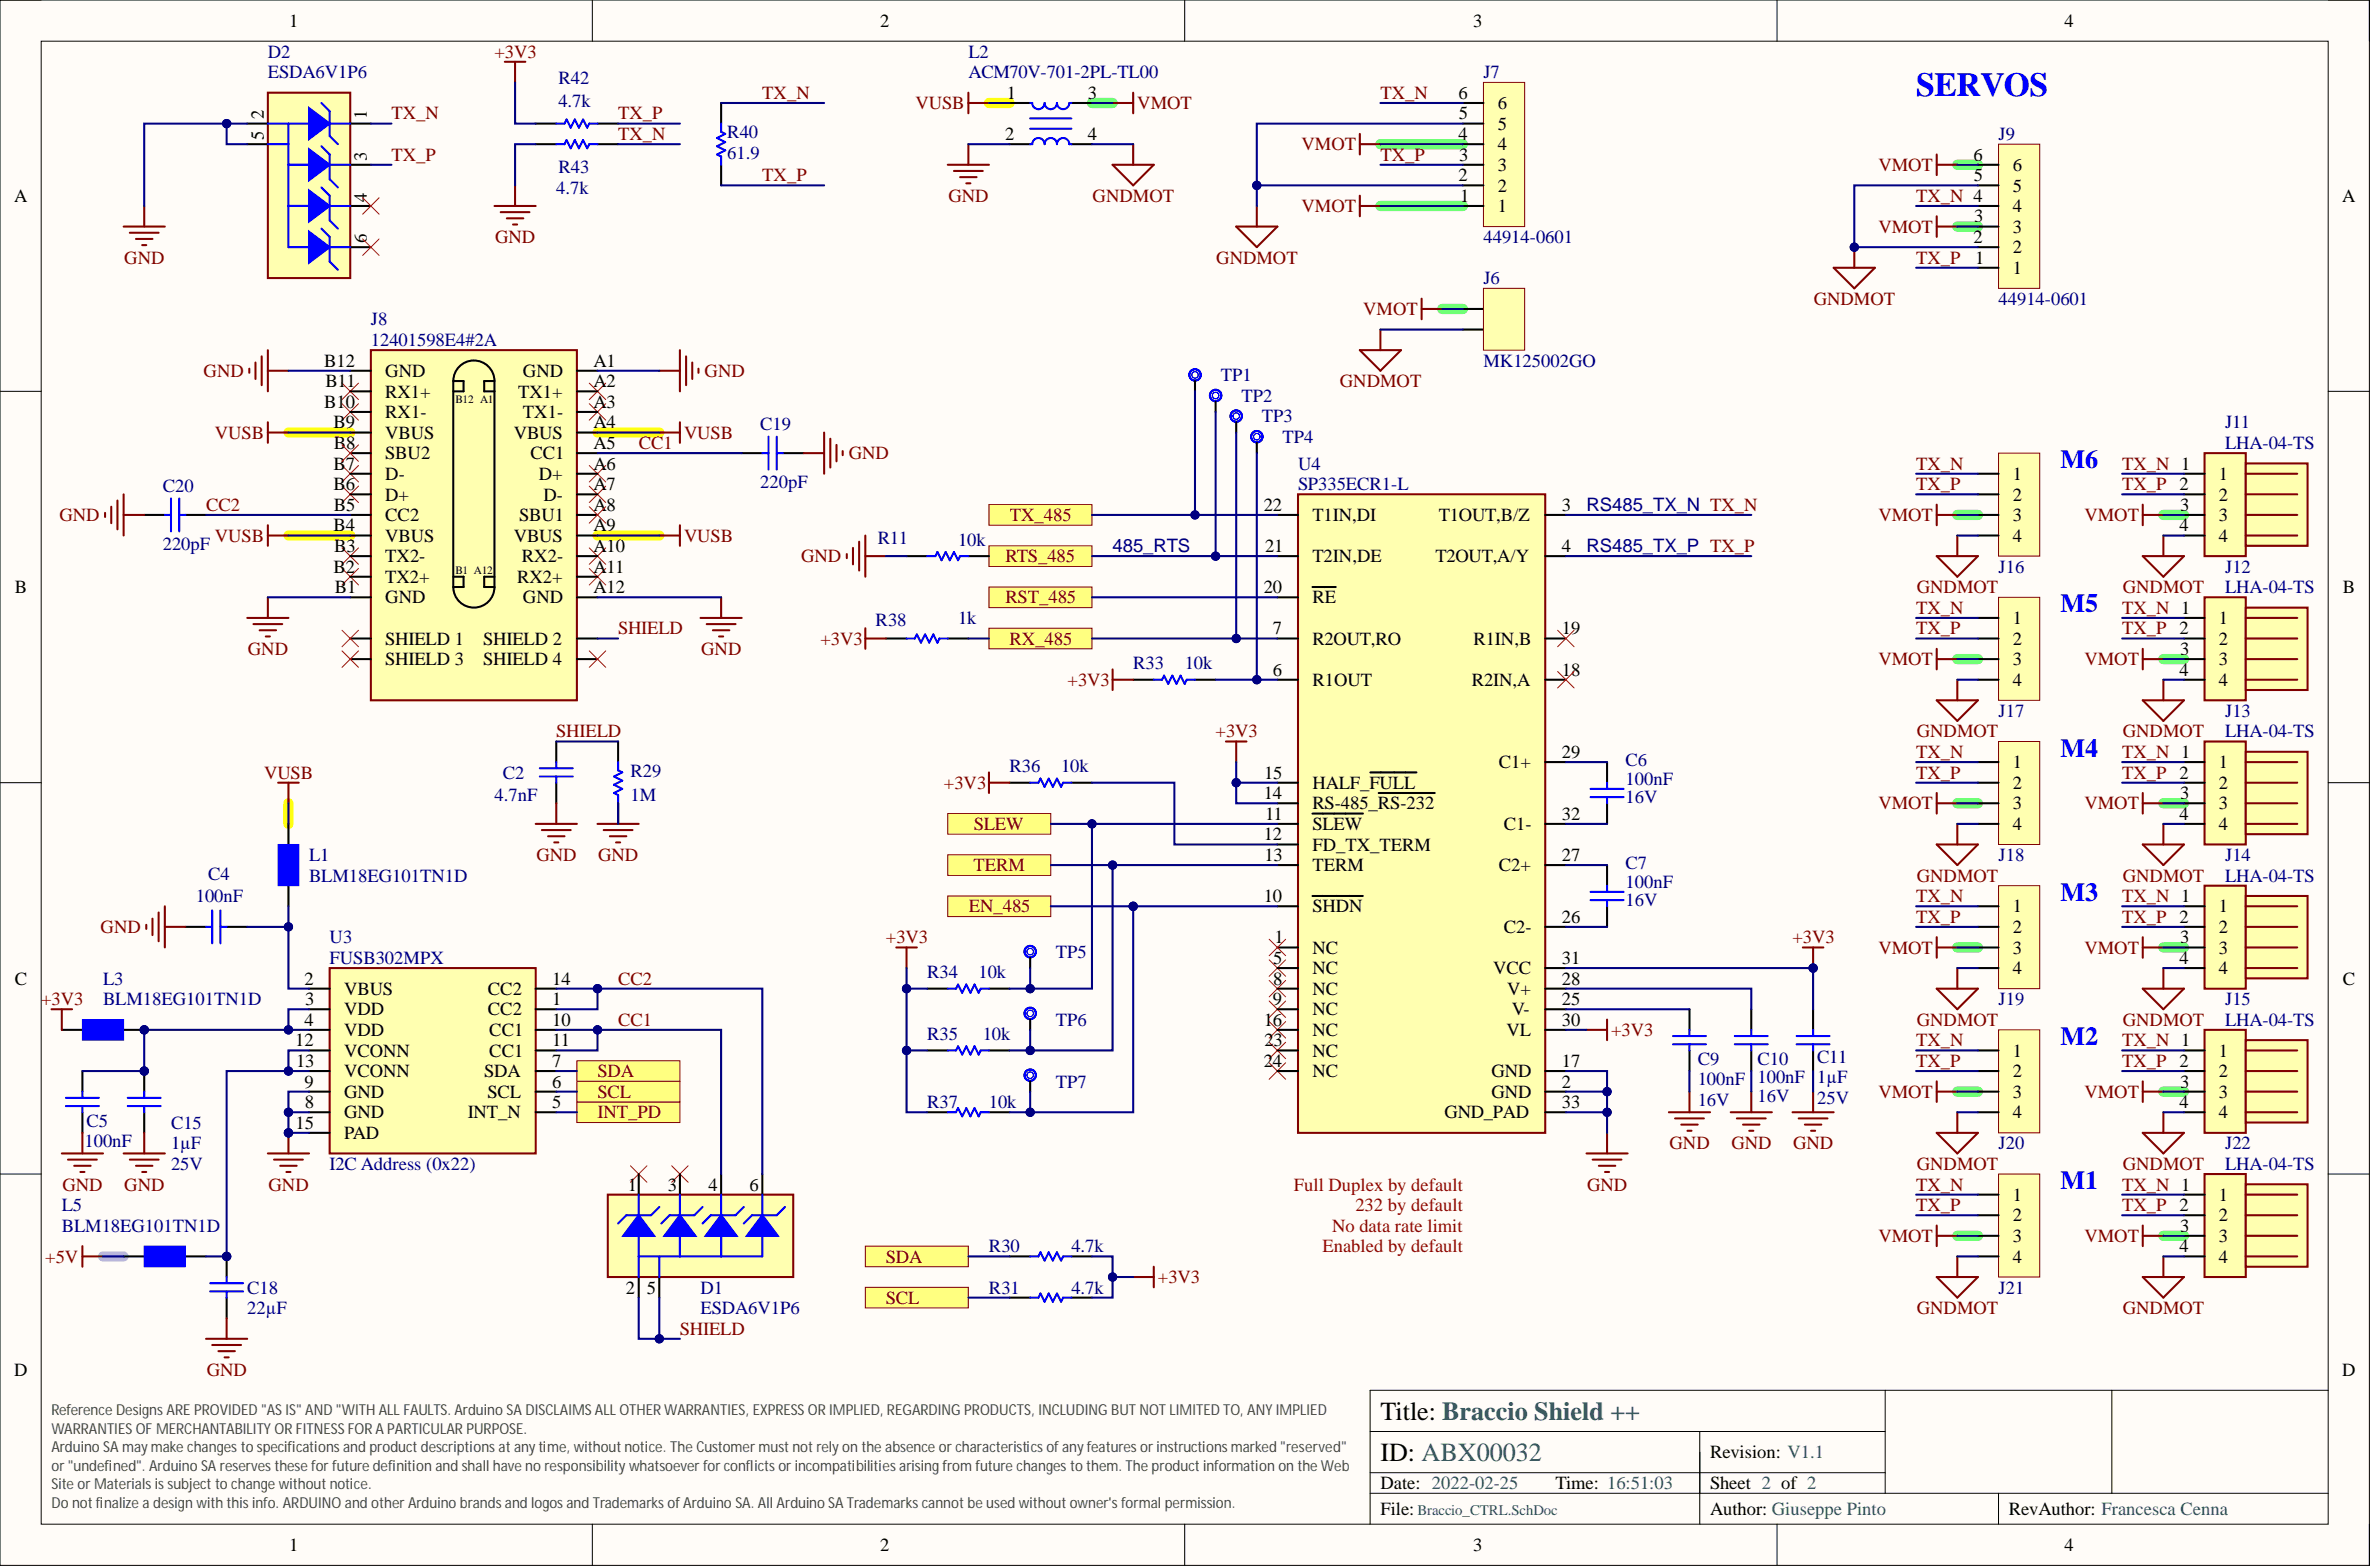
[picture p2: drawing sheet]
<svg xmlns="http://www.w3.org/2000/svg" width="292mm" height="193mm" viewBox="0 0 292 193" stroke-linecap="round" stroke-linejoin="round" font-family="sans-serif">
<defs><g id="words">
<text font-size="4.1" fill="#00f" x="236.1" y="11.8">SERVOS</text>
<g font-size="3.2" fill="#00f">
<text x="253.8" y="57.7">M6</text>
<text x="253.8" y="75.4">M5</text>
<text x="253.8" y="93.2">M4</text>
<text x="253.8" y="110.9">M3</text>
<text x="253.8" y="128.7">M2</text>
<text x="253.8" y="146.4">M1</text>
</g>
<g font-size="3.2">
<text x="170.1" y="174.8">Title: Braccio Shield ++</text>
<text x="170.1" y="179.9">ID: ABX00032</text>
</g>
<g font-size="2.3">
<text x="35.6" y="3.3">1</text>
<text x="108.4" y="3.3">2</text>
<text x="181.5" y="3.3">3</text>
<text x="254.3" y="3.3">4</text>
<text x="32.5" y="17.2" transform="rotate(-90 32.5 17.2)">5</text>
<text x="32.5" y="14.7" transform="rotate(-90 32.5 14.7)">2</text>
<text x="45.2" y="14.7" transform="rotate(-90 45.2 14.7)">1</text>
<text x="123.8" y="17.2">2</text>
<text x="124" y="12.2">1</text>
<text x="134" y="17.2">4</text>
<text x="134" y="12.2">3</text>
<text x="179.7" y="17.2">4</text>
<text x="179.7" y="12.2">6</text>
<text x="179.7" y="14.7">5</text>
<text x="184.5" y="16">5</text>
<text x="184.5" y="13.4">6</text>
<text x="45.2" y="19.8" transform="rotate(-90 45.2 19.8)">3</text>
<text x="179.7" y="22.3">2</text>
<text x="179.8" y="19.8">3</text>
<text x="184.5" y="23.6">2</text>
<text x="184.5" y="21.1">3</text>
<text x="184.5" y="18.5">4</text>
<text x="243.1" y="19.8">6</text>
<text x="243.2" y="22.3">5</text>
<text x="248" y="23.6">5</text>
<text x="248" y="21.1">6</text>
<text x="1.7" y="24.9">A</text>
<text x="45.2" y="29.9" transform="rotate(-90 45.2 29.9)">6</text>
<text x="45.2" y="24.9" transform="rotate(-90 45.2 24.9)">4</text>
<text x="179.9" y="24.9">1</text>
<text x="184.5" y="26.1">1</text>
<text x="243.1" y="29.9">2</text>
<text x="243.2" y="27.4">3</text>
<text x="248" y="28.7">3</text>
<text x="248" y="26.1">4</text>
<text x="288.6" y="24.9">A</text>
<text x="243.3" y="32.5">1</text>
<text x="248" y="33.7">1</text>
<text x="248" y="31.2">2</text>
<text x="39.9" y="45.1">B12</text>
<text x="40.1" y="47.7">B11</text>
<text x="47.5" y="46.4">GND</text>
<text x="64.4" y="46.4">GND</text>
<text x="73.1" y="47.7">A2</text>
<text x="73.1" y="45.1">A1</text>
<text x="39.9" y="50.2">B10</text>
<text x="41.1" y="52.8">B9</text>
<text x="47.5" y="49">RX1+</text>
<text x="47.5" y="51.5">RX1-</text>
<text x="63.8" y="49">TX1+</text>
<text x="64.4" y="51.5">TX1-</text>
<text x="73.1" y="52.8">A4</text>
<text x="73.1" y="50.2">A3</text>
<text x="41.1" y="57.8">B7</text>
<text x="41.1" y="55.3">B8</text>
<text x="47.5" y="54">VBUS</text>
<text x="47.5" y="56.6">SBU2</text>
<text x="47.5" y="59.1">D-</text>
<text x="63.3" y="54">VBUS</text>
<text x="65.4" y="56.6">CC1</text>
<text x="66.4" y="59.1">D+</text>
<text x="73.1" y="57.8">A6</text>
<text x="73.1" y="55.3">A5</text>
<text x="248" y="59.1">1</text>
<text x="273.4" y="59.1">1</text>
<text x="41.1" y="60.4">B6</text>
<text x="41.1" y="65.4">B4</text>
<text x="41.1" y="62.9">B5</text>
<text x="47.5" y="61.6">D+</text>
<text x="47.5" y="64.2">CC2</text>
<text x="64" y="64.2">SBU1</text>
<text x="67" y="61.6">D-</text>
<text x="73.1" y="65.4">A9</text>
<text x="73.1" y="62.9">A8</text>
<text x="73.1" y="60.4">A7</text>
<text x="155.7" y="62.9">22</text>
<text x="161.7" y="64.2">T1IN,DI</text>
<text x="177.3" y="64.2">T1OUT,B/Z</text>
<text x="192.4" y="62.9">3</text>
<text x="248" y="61.6">2</text>
<text x="248" y="64.2">3</text>
<text x="268.5" y="60.4">2</text>
<text x="268.5" y="65.4">4</text>
<text x="268.6" y="62.9">3</text>
<text x="273.4" y="61.6">2</text>
<text x="273.4" y="64.2">3</text>
<text x="41.1" y="70.5">B2</text>
<text x="41.2" y="68">B3</text>
<text x="47.5" y="66.7">VBUS</text>
<text x="47.5" y="69.2">TX2-</text>
<text x="47.5" y="71.8">TX2+</text>
<text x="63.3" y="66.7">VBUS</text>
<text x="63.7" y="71.8">RX2+</text>
<text x="64.3" y="69.2">RX2-</text>
<text x="73.1" y="70.5">A11</text>
<text x="73.1" y="68">A10</text>
<text x="155.8" y="68">21</text>
<text x="161.7" y="69.2">T2IN,DE</text>
<text x="176.8" y="69.2">T2OUT,A/Y</text>
<text x="192.4" y="68">4</text>
<text x="248" y="66.7">4</text>
<text x="273.4" y="66.7">4</text>
<text x="1.8" y="73.1">B</text>
<text x="41.2" y="73.1">B1</text>
<text x="47.5" y="74.3">GND</text>
<text x="64.4" y="74.3">GND</text>
<text x="73.1" y="73.1">A12</text>
<text x="155.7" y="73.1">20</text>
<text x="161.7" y="74.3">RE</text>
<text x="248" y="76.9">1</text>
<text x="273.4" y="76.9">1</text>
<text x="288.6" y="73.1">B</text>
<text x="47.5" y="79.4">SHIELD 1</text>
<text x="47.5" y="81.9">SHIELD 3</text>
<text x="59.5" y="81.9">SHIELD 4</text>
<text x="59.5" y="79.4">SHIELD 2</text>
<text x="156.8" y="83.2">6</text>
<text x="156.8" y="78.1">7</text>
<text x="161.7" y="79.4">R2OUT,RO</text>
<text x="181.5" y="79.4">R1IN,B</text>
<text x="192.4" y="83.2">18</text>
<text x="192.4" y="78.1">19</text>
<text x="248" y="79.4">2</text>
<text x="248" y="81.9">3</text>
<text x="268.5" y="78.1">2</text>
<text x="268.5" y="83.2">4</text>
<text x="268.6" y="80.7">3</text>
<text x="273.4" y="79.4">2</text>
<text x="273.4" y="81.9">3</text>
<text x="161.7" y="84.5">R1OUT</text>
<text x="181.3" y="84.5">R2IN,A</text>
<text x="248" y="84.5">4</text>
<text x="273.4" y="84.5">4</text>
<text x="155.7" y="95.9">15</text>
<text x="184.7" y="94.6">C1+</text>
<text x="192.4" y="93.3">29</text>
<text x="248" y="94.6">1</text>
<text x="268.5" y="95.9">2</text>
<text x="273.4" y="94.6">1</text>
<text x="155.7" y="98.4">14</text>
<text x="155.8" y="101">11</text>
<text x="161.7" y="99.7">RS-485_RS-232</text>
<text x="161.7" y="97.1">HALF_FULL</text>
<text x="192.4" y="101">32</text>
<text x="248" y="97.1">2</text>
<text x="248" y="99.7">3</text>
<text x="268.5" y="101">4</text>
<text x="268.6" y="98.4">3</text>
<text x="273.4" y="97.1">2</text>
<text x="273.4" y="99.7">3</text>
<text x="155.7" y="103.5">12</text>
<text x="155.8" y="106">13</text>
<text x="161.7" y="102.2">SLEW</text>
<text x="161.7" y="104.8">FD_TX_TERM</text>
<text x="161.7" y="107.3">TERM</text>
<text x="184.7" y="107.3">C2+</text>
<text x="185.3" y="102.2">C1-</text>
<text x="192.4" y="106">27</text>
<text x="248" y="102.2">4</text>
<text x="273.4" y="102.2">4</text>
<text x="155.7" y="111.1">10</text>
<text x="161.7" y="112.4">SHDN</text>
<text x="192.4" y="113.6">26</text>
<text x="248" y="112.4">1</text>
<text x="268.5" y="113.6">2</text>
<text x="273.4" y="112.4">1</text>
<text x="156.9" y="118.7">5</text>
<text x="157" y="116.2">1</text>
<text x="161.7" y="117.4">NC</text>
<text x="161.7" y="120">NC</text>
<text x="183.9" y="120">VCC</text>
<text x="185.3" y="114.9">C2-</text>
<text x="192.4" y="118.7">31</text>
<text x="248" y="114.9">2</text>
<text x="248" y="117.4">3</text>
<text x="248" y="120">4</text>
<text x="268.5" y="118.7">4</text>
<text x="268.6" y="116.2">3</text>
<text x="273.4" y="114.9">2</text>
<text x="273.4" y="117.4">3</text>
<text x="273.4" y="120">4</text>
<text x="1.8" y="121.2">C</text>
<text x="37.5" y="121.2">2</text>
<text x="37.6" y="123.8">3</text>
<text x="42.4" y="125">VDD</text>
<text x="42.4" y="122.5">VBUS</text>
<text x="60.1" y="125">CC2</text>
<text x="60.1" y="122.5">CC2</text>
<text x="68" y="123.8">1</text>
<text x="68" y="121.2">14</text>
<text x="156.8" y="123.8">9</text>
<text x="156.9" y="121.2">8</text>
<text x="161.7" y="122.5">NC</text>
<text x="161.7" y="125">NC</text>
<text x="185.7" y="122.5">V+</text>
<text x="186.3" y="125">V-</text>
<text x="192.4" y="123.8">25</text>
<text x="192.4" y="121.2">28</text>
<text x="288.6" y="121.2">C</text>
<text x="36.4" y="128.9">12</text>
<text x="36.5" y="131.4">13</text>
<text x="37.5" y="126.3">4</text>
<text x="42.4" y="127.6">VDD</text>
<text x="42.4" y="130.1">VCONN</text>
<text x="60.3" y="127.6">CC1</text>
<text x="60.3" y="130.1">CC1</text>
<text x="68" y="131.4">7</text>
<text x="68" y="126.3">10</text>
<text x="68" y="128.9">11</text>
<text x="155.7" y="126.3">16</text>
<text x="155.7" y="131.4">24</text>
<text x="155.8" y="128.9">23</text>
<text x="161.7" y="127.6">NC</text>
<text x="161.7" y="130.1">NC</text>
<text x="185.6" y="127.6">VL</text>
<text x="192.4" y="131.4">17</text>
<text x="192.4" y="126.3">30</text>
<text x="248" y="130.1">1</text>
<text x="268.5" y="131.4">2</text>
<text x="273.4" y="130.1">1</text>
<text x="37.5" y="133.9">9</text>
<text x="37.6" y="136.5">8</text>
<text x="42.4" y="137.7">GND</text>
<text x="42.4" y="135.2">GND</text>
<text x="42.4" y="132.7">VCONN</text>
<text x="57.6" y="137.7">INT_N</text>
<text x="59.6" y="132.7">SDA</text>
<text x="60.1" y="135.2">SCL</text>
<text x="68" y="136.5">5</text>
<text x="68" y="133.9">6</text>
<text x="161.7" y="132.7">NC</text>
<text x="178" y="137.7">GND_PAD</text>
<text x="183.7" y="135.2">GND</text>
<text x="183.7" y="132.7">GND</text>
<text x="192.4" y="133.9">2</text>
<text x="192.4" y="136.5">33</text>
<text x="248" y="132.7">2</text>
<text x="248" y="135.2">3</text>
<text x="248" y="137.7">4</text>
<text x="268.5" y="136.5">4</text>
<text x="268.6" y="133.9">3</text>
<text x="273.4" y="132.7">2</text>
<text x="273.4" y="135.2">3</text>
<text x="273.4" y="137.7">4</text>
<text x="36.4" y="139">15</text>
<text x="42.4" y="140.3">PAD</text>
<text x="77.3" y="146.6">1</text>
<text x="82.3" y="146.6">3</text>
<text x="87.3" y="146.6">4</text>
<text x="92.4" y="146.6">6</text>
<text x="248" y="147.9">1</text>
<text x="268.5" y="149.1">2</text>
<text x="273.4" y="147.9">1</text>
<text x="248" y="150.4">2</text>
<text x="248" y="152.9">3</text>
<text x="248" y="155.5">4</text>
<text x="268.5" y="154.2">4</text>
<text x="268.6" y="151.7">3</text>
<text x="273.4" y="150.4">2</text>
<text x="273.4" y="152.9">3</text>
<text x="273.4" y="155.5">4</text>
<text x="77.1" y="159.3">2</text>
<text x="79.7" y="159.3">5</text>
<text x="1.7" y="169.4">D</text>
<text x="288.6" y="169.4">D</text>
<text x="210.7" y="179.6">Revision: V1.1</text>
<text x="170.1" y="183.4">Date: 2022-02-25</text>
<text x="191.6" y="183.4">Time: 16:51:03</text>
<text x="210.7" y="183.4">Sheet 2 of 2</text>
<text x="35.6" y="191">1</text>
<text x="108.4" y="191">2</text>
<text x="170.1" y="186.6">File:</text>
<text x="181.5" y="191">3</text>
<text x="210.7" y="186.6">Author: Giuseppe Pinto</text>
<text x="247.5" y="186.6">RevAuthor: Francesca Cenna</text>
<text x="254.3" y="191">4</text>
</g>
<g font-size="2.3" fill="#000080">
<text x="33" y="7.1">D2</text>
<text x="33" y="9.6">ESDA6V1P6</text>
<text x="68.8" y="10.4">R42</text>
<text x="119.3" y="7.1">L2</text>
<text x="119.3" y="9.6">ACM70V-701-2PL-TL00</text>
<text x="182.8" y="9.6">J7</text>
<text x="68.8" y="13.2">4.7k</text>
<text x="89.6" y="17">R40</text>
<text x="246.2" y="17.2">J9</text>
<text x="68.5" y="23.8">4.7k</text>
<text x="68.8" y="21.3">R43</text>
<text x="89.6" y="19.5">61.9</text>
<text x="182.8" y="29.9">44914-0601</text>
<text x="182.8" y="35">J6</text>
<text x="45.7" y="40.1">J8</text>
<text x="246.2" y="37.5">44914-0601</text>
<text x="45.7" y="42.6">12401598E4#2A</text>
<text x="150.4" y="46.9">TP1</text>
<text x="182.8" y="45.1">MK125002GO</text>
<text x="93.7" y="53">C19</text>
<text x="152.9" y="49.5">TP2</text>
<text x="155.5" y="52">TP3</text>
<text x="274.1" y="52.8">J11</text>
<text x="158" y="54.5">TP4</text>
<text x="159.9" y="57.8">U4</text>
<text x="274.1" y="55.3">LHA-04-TS</text>
<text x="20.1" y="60.6">C20</text>
<text x="93.7" y="60.1">220pF</text>
<text x="159.9" y="60.4">SP335ECR1-L</text>
<text x="195.4" y="62.9">RS485_TX_N TX_N</text>
<text x="20.1" y="67.7">220pF</text>
<text x="108.1" y="67">R11</text>
<text x="118" y="67.2">10k</text>
<text x="137.1" y="68">485_RTS</text>
<text x="195.4" y="68">RS485_TX_P TX_P</text>
<text x="246.2" y="70.5">J16</text>
<text x="274.1" y="70.5">J12</text>
<text x="107.9" y="77.1">R38</text>
<text x="118" y="76.9">1k</text>
<text x="274.1" y="73.1">LHA-04-TS</text>
<text x="139.6" y="82.4">R33</text>
<text x="146" y="82.4">10k</text>
<text x="246.2" y="88.3">J17</text>
<text x="274.1" y="88.3">J13</text>
<text x="61.9" y="95.9">C2</text>
<text x="77.7" y="95.6">R29</text>
<text x="124.4" y="95.1">R36</text>
<text x="130.7" y="95.1">10k</text>
<text x="200.3" y="94.4">C6</text>
<text x="274.1" y="90.8">LHA-04-TS</text>
<text x="60.9" y="98.7">4.7nF</text>
<text x="77.7" y="98.7">1M</text>
<text x="200.3" y="96.6">100nF</text>
<text x="200.3" y="98.9">16V</text>
<text x="38.1" y="106">L1</text>
<text x="200.3" y="107">C7</text>
<text x="246.2" y="106">J18</text>
<text x="274.1" y="106">J14</text>
<text x="24.1" y="111.1">100nF</text>
<text x="25.6" y="108.3">C4</text>
<text x="38.1" y="108.6">BLM18EG101TN1D</text>
<text x="200.3" y="109.3">100nF</text>
<text x="200.3" y="111.6">16V</text>
<text x="274.1" y="108.6">LHA-04-TS</text>
<text x="40.6" y="116.2">U3</text>
<text x="40.6" y="118.7">FUSB302MPX</text>
<text x="130.1" y="117.9">TP5</text>
<text x="12.7" y="123.8">BLM18EG101TN1D</text>
<text x="12.7" y="121.2">L3</text>
<text x="114.2" y="120.5">R34</text>
<text x="120.6" y="120.5">10k</text>
<text x="246.2" y="123.8">J19</text>
<text x="274.1" y="123.8">J15</text>
<text x="114.2" y="128.1">R35</text>
<text x="121.1" y="128.1">10k</text>
<text x="130.1" y="126.3">TP6</text>
<text x="209.2" y="131.1">C9</text>
<text x="216.5" y="131.1">C10</text>
<text x="223.9" y="130.9">C11</text>
<text x="274.1" y="126.3">LHA-04-TS</text>
<text x="114.2" y="136.5">R37</text>
<text x="121.8" y="136.5">10k</text>
<text x="130.1" y="133.9">TP7</text>
<text x="209.2" y="133.7">100nF</text>
<text x="209.2" y="136.2">16V</text>
<text x="216.5" y="133.4">100nF</text>
<text x="216.5" y="135.7">16V</text>
<text x="223.9" y="136">25V</text>
<text x="223.9" y="133.4">1µF</text>
<text x="10.4" y="141.3">100nF</text>
<text x="10.7" y="138.7">C5</text>
<text x="21.1" y="141.5">1µF</text>
<text x="21.1" y="139">C15</text>
<text x="246.2" y="141.5">J20</text>
<text x="274.1" y="141.5">J22</text>
<text x="7.6" y="149.1">L5</text>
<text x="21.1" y="144.1">25V</text>
<text x="40.6" y="144.1">I2C Address (0x22)</text>
<text x="274.1" y="144.1">LHA-04-TS</text>
<text x="7.6" y="151.7">BLM18EG101TN1D</text>
<text x="121.8" y="154.2">R30</text>
<text x="132" y="154.2">4.7k</text>
<text x="30.5" y="161.8">22µF</text>
<text x="30.5" y="159.3">C18</text>
<text x="86.3" y="159.3">D1</text>
<text x="86.3" y="161.8">ESDA6V1P6</text>
<text x="121.8" y="159.3">R31</text>
<text x="132" y="159.3">4.7k</text>
<text x="246.2" y="159.3">J21</text>
</g>
<g font-size="2.3" fill="#800000">
<text x="60.9" y="7.1">+3V3</text>
<text x="48.2" y="14.7">TX_N</text>
<text x="76.1" y="17.2">TX_N</text>
<text x="76.1" y="14.7">TX_P</text>
<text x="93.9" y="12.2">TX_N</text>
<text x="112.8" y="13.4">VUSB</text>
<text x="140.1" y="13.4">VMOT</text>
<text x="170.1" y="12.2">TX_N</text>
<text x="48.2" y="19.8">TX_P</text>
<text x="93.9" y="22.3">TX_P</text>
<text x="160.3" y="18.5">VMOT</text>
<text x="170.1" y="19.8">TX_P</text>
<text x="231.4" y="21.1">VMOT</text>
<text x="61" y="29.9">GND</text>
<text x="116.8" y="24.9">GND</text>
<text x="134.6" y="24.9">GNDMOT</text>
<text x="160.3" y="26.1">VMOT</text>
<text x="231.4" y="28.7">VMOT</text>
<text x="236.1" y="24.9">TX_N 4</text>
<text x="15.3" y="32.5">GND</text>
<text x="149.8" y="32.5">GNDMOT</text>
<text x="236.1" y="32.5">TX_P</text>
<text x="167.9" y="38.8">VMOT</text>
<text x="223.5" y="37.5">GNDMOT</text>
<text x="25.1" y="46.4">GND</text>
<text x="86.8" y="46.4">GND</text>
<text x="165.1" y="47.7">GNDMOT</text>
<text x="26.5" y="54">VUSB</text>
<text x="78.7" y="55.3">CC1</text>
<text x="84.3" y="54">VUSB</text>
<text x="104.6" y="56.6">GND</text>
<text x="236.1" y="57.8">TX_N</text>
<text x="261.4" y="57.8">TX_N 1</text>
<text x="7.3" y="64.2">GND</text>
<text x="25.4" y="62.9">CC2</text>
<text x="124.4" y="64.2">TX_485</text>
<text x="231.4" y="64.2">VMOT</text>
<text x="236.1" y="60.4">TX_P</text>
<text x="256.8" y="64.2">VMOT</text>
<text x="261.4" y="60.4">TX_P</text>
<text x="26.5" y="66.7">VUSB</text>
<text x="84.3" y="66.7">VUSB</text>
<text x="98.7" y="69.2">GND</text>
<text x="123.9" y="69.2">RTS_485</text>
<text x="123.9" y="74.3">RST_485</text>
<text x="236.1" y="75.6">TX_N</text>
<text x="236.1" y="73.1">GNDMOT</text>
<text x="261.4" y="75.6">TX_N 1</text>
<text x="261.5" y="73.1">GNDMOT</text>
<text x="30.5" y="80.7">GND</text>
<text x="76.1" y="78.1">SHIELD</text>
<text x="86.4" y="80.7">GND</text>
<text x="101.1" y="79.4">+3V3</text>
<text x="124.4" y="79.4">RX_485</text>
<text x="231.4" y="81.9">VMOT</text>
<text x="236.1" y="78.1">TX_P</text>
<text x="256.8" y="81.9">VMOT</text>
<text x="261.4" y="78.1">TX_P</text>
<text x="131.5" y="84.5">+3V3</text>
<text x="32.5" y="95.9">VUSB</text>
<text x="68.5" y="90.8">SHIELD</text>
<text x="149.8" y="90.8">+3V3</text>
<text x="236.1" y="95.9">TX_P</text>
<text x="236.1" y="93.3">TX_N</text>
<text x="236.1" y="90.8">GNDMOT</text>
<text x="261.4" y="95.9">TX_P</text>
<text x="261.4" y="93.3">TX_N 1</text>
<text x="261.5" y="90.8">GNDMOT</text>
<text x="116.3" y="97.1">+3V3</text>
<text x="231.4" y="99.7">VMOT</text>
<text x="256.8" y="99.7">VMOT</text>
<text x="66.1" y="106">GND</text>
<text x="73.7" y="106">GND</text>
<text x="119.9" y="107.3">TERM</text>
<text x="120" y="102.2">SLEW</text>
<text x="119.3" y="112.4">EN_485</text>
<text x="236.1" y="113.6">TX_P</text>
<text x="236.1" y="111.1">TX_N</text>
<text x="236.1" y="108.6">GNDMOT</text>
<text x="261.4" y="113.6">TX_P</text>
<text x="261.4" y="111.1">TX_N 1</text>
<text x="261.5" y="108.6">GNDMOT</text>
<text x="12.4" y="114.9">GND</text>
<text x="109.1" y="116.2">+3V3</text>
<text x="220.8" y="116.2">+3V3</text>
<text x="231.4" y="117.4">VMOT</text>
<text x="256.8" y="117.4">VMOT</text>
<text x="5.1" y="123.8">+3V3</text>
<text x="76.1" y="121.2">CC2</text>
<text x="76.1" y="126.3">CC1</text>
<text x="198.5" y="127.6">+3V3</text>
<text x="236.1" y="128.9">TX_N</text>
<text x="236.1" y="131.4">TX_P</text>
<text x="236.1" y="126.3">GNDMOT</text>
<text x="261.4" y="128.9">TX_N 1</text>
<text x="261.4" y="131.4">TX_P</text>
<text x="261.5" y="126.3">GNDMOT</text>
<text x="73.6" y="137.7">INT_PD</text>
<text x="73.6" y="135.2">SCL</text>
<text x="73.6" y="132.7">SDA</text>
<text x="231.4" y="135.2">VMOT</text>
<text x="256.8" y="135.2">VMOT</text>
<text x="205.7" y="141.5">GND</text>
<text x="213.3" y="141.5">GND</text>
<text x="220.9" y="141.5">GND</text>
<text x="7.7" y="146.6">GND</text>
<text x="15.3" y="146.6">GND</text>
<text x="33.1" y="146.6">GND</text>
<text x="195.5" y="146.6">GND</text>
<text x="236.1" y="146.6">TX_N</text>
<text x="236.1" y="149.1">TX_P</text>
<text x="236.1" y="144.1">GNDMOT</text>
<text x="261.4" y="146.6">TX_N 1</text>
<text x="261.4" y="149.1">TX_P</text>
<text x="261.5" y="144.1">GNDMOT</text>
<text x="5.6" y="155.5">+5V</text>
<text x="109.1" y="155.5">SDA</text>
<text x="231.4" y="152.9">VMOT</text>
<text x="256.8" y="152.9">VMOT</text>
<text x="109.1" y="160.6">SCL</text>
<text x="142.7" y="158">+3V3</text>
<text x="236.1" y="161.8">GNDMOT</text>
<text x="261.5" y="161.8">GNDMOT</text>
<text x="83.8" y="164.4">SHIELD</text>
<text x="25.5" y="169.4">GND</text>
</g>
<g font-size="2.3" fill="#980000">
<text x="159.4" y="146.6">Full Duplex by default</text>
<text x="167" y="149.1">232 by default</text>
<text x="162.9" y="154.2">Enabled by default</text>
<text x="164.1" y="151.7">No data rate limit</text>
</g>
<g font-size="1.9" fill="#434343">
<text x="6.3" y="174.3">Reference Designs ARE PROVIDED &quot;AS IS&quot; AND &quot;WITH ALL FAULTS. Arduino SA DISCLAIMS ALL OTHER WARRANTIES, EXPRESS OR IMPLIED, REGARDING PRODUCTS, INCLUDING BUT NOT LIMITED TO, ANY IMPLIED</text>
<text x="6.3" y="176.5">WARRANTIES OF MERCHANTABILITY OR FITNESS FOR A PARTICULAR PURPOSE.</text>
<text x="6.3" y="178.8">Arduino SA may make changes to specifications and productdescriptions atany time, withoutnotice. The Customer mustnotrely on the absence or characteristics of any features or instructions marked &quot;reserved&quot;</text>
<text x="6.3" y="181.1">or &quot;undefined&quot;. Arduino SA reserves these for future definition and shall have no responsibility whatsoever for conflicts or incompatibilities arising from future changes to them. The productinformation on the Web</text>
<text x="6.3" y="183.4">Site or Materials is subjectto change withoutnotice.</text>
<text x="6.3" y="185.7">Do notfinalize a design with this info. ARDUINO and other Arduino brands and logos and Trademarks of Arduino SA. All Arduino SA Trademarks cannot be used withoutowner's formal permission.</text>
</g>
<text font-size="1.8" fill="#0a7271" x="174.6" y="186.6">Braccio_CTRL.SchDoc</text>
<g font-size="1.4">
<text x="56.1" y="49.7">B12 A1</text>
<text x="56.1" y="70.7">B1 A12</text>
</g>
</g></defs>
<path d="M0 0h291.9v192.8h-291.9z" fill-rule="evenodd" fill="#fffcf8"/>
<path d="M0 0h291.9v192.8h-291.9z" fill="none" stroke="#000" stroke-width=".12"/>
<path d="M5.1 5.1h281.7v182.6h-281.7z" fill-rule="evenodd" fill="#fffcf8"/>
<g fill="none" stroke="#000" stroke-width=".12">
<path d="M0 0h5.1M5.1 5.1h281.7v182.6h-281.7zM73 0v5.1M146 0v5.1M218.9 0v5.1M286.8 0h5.1v5.1M0 48.2h5.1M286.8 48.2h5.1M0 96.4h5.1M286.8 96.4h5.1M0 144.6h5.1M286.8 144.6h5.1"/>
<path d="M168.8 176.3h63.5M209.4 176.3v11.4M232.3 171.2v12.7M260.2 171.2v12.7M286.8 171.2h-118v16.5M73 187.7v5.1M146 187.7v5.1M168.8 183.9h118M168.8 181.4h63.5M218.9 187.7v5.1M246.2 183.9v3.8M291.9 187.7v5.1"/>
</g>
<path d="M121.8 12.7h2.6M35.5 53.3h7.7M73.6 53.3h7.6M35.5 65.9h7.7M73.6 65.9h7.6M35.5 98.9v2.6" fill="none" stroke="#ff0" stroke-width="1.3"/>
<g fill="none" stroke="#6eff6e" stroke-width="1.3">
<path d="M134.5 12.7h2.6M170.1 17.8h10.1M170.1 25.4h10.1M177.7 38h2.5M241.1 20.3h2.6M241.1 27.9h2.6M241.1 63.4h2.6M266.5 63.4h2.6M241.1 81.2h2.6M241.1 98.9h2.6M266.5 81.2h2.6M266.5 98.9h2.6"/>
<path d="M241.1 116.7h2.6M266.5 116.7h2.6M241.1 134.4h2.6M266.5 134.4h2.6M241.1 152.2h2.6M266.5 152.2h2.6"/>
</g>
<path d="M12.7 154.7h2.5" fill="none" stroke="#6effff" stroke-width="1.3"/>
<g fill="none" stroke="#000" stroke-width=".25">
<path d="M147.2 46.9v1.3M149.8 49.5v1.2M152.3 52v1.3M154.8 54.5v1.3M68.5 91.3v2.5M68.5 96.4v2.5M76.1 91.3v2.5M76.1 98.9v2.6M198 93.8v2.6M198 98.9v2.6M126.9 117.9v1.3M198 106.5v2.6"/>
<path d="M198 111.6v2.5M114.2 129.4h2.6M114.2 137h2.6M114.2 121.7h2.6M121.8 129.4h2.6M121.8 137h2.6M121.8 121.7h2.6M126.9 125.6v1.2M126.9 133.2v1.2M208.1 124.3v2.5M208.1 129.4v2.5M215.8 124.3v2.5"/>
<path d="M215.8 129.4v2.5M223.4 124.3v2.5M223.4 129.4v2.5"/>
</g>
<g fill="none" stroke="#00f" stroke-width=".25">
<path d="M66.5 94.6h4.1M66.5 95.6h4.1M68.5 93.8v.8M68.5 95.6v.8M76.1 93.8v1.1l.6 .2-1.1 .5 1.1 .5-1.1 .5 1.1 .5-1.1 .6 .5 .2v1M196 98.2h4M196 97.1h4M198 96.4v.7M198 98.2v.7M196 110.8h4M196 109.8h4M198 109.1v.7"/>
<path d="M198 110.8v.8M116.8 129.4h1l.2-.5 .5 1 .5-1 .6 1 .5-1 .5 1 .2-.5h1M116.8 137h1l.2-.5 .5 1 .5-1 .6 1 .5-1 .5 1 .2-.5h1M116.8 121.7h1l.2-.5 .5 1.1 .5-1.1 .6 1.1 .5-1.1 .5 1.1 .2-.6h1M206.1 128.6h4.1M206.1 127.6h4.1M208.1 126.8v.8M208.1 128.6v.8M213.7 128.6h4.1M213.7 127.6h4.1M215.8 126.8v.8M215.8 128.6v.8"/>
<path d="M221.3 128.6h4.1M221.3 127.6h4.1M223.4 126.8v.8M223.4 128.6v.8"/>
<circle cx="147.2" cy="46.2" r=".7"/>
<circle cx="149.8" cy="48.7" r=".7"/>
<circle cx="152.3" cy="51.2" r=".7"/>
<circle cx="154.8" cy="53.8" r=".7"/>
<circle cx="126.9" cy="117.2" r=".7"/>
<circle cx="126.9" cy="124.8" r=".7"/>
<circle cx="126.9" cy="132.4" r=".7"/>
</g>
<path d="M68.5 98.9v2.6M76.1 98.9v2.6M66 101.5h5.1M66.8 102.2h3.5M67.5 103h2M68.3 103.7h.5M73.6 101.5h5.1M74.4 102.2h3.5M75.1 103h2.1M75.9 103.7h.5" fill="none" stroke="#800000" stroke-width=".25"/>
<path d="M156.4 118.2l2 2M158.4 118.2l-2 2M156.4 130.9l2 2M156.4 128.3l2 2.1M156.4 125.8l2 2M156.4 123.3l2 2M156.4 120.7l2 2.1M158.4 130.9l-2 2M158.4 128.3l-2 2.1M158.4 125.8l-2 2M158.4 123.3l-2 2M158.4 120.7l-2 2.1" fill="none" stroke="#f00" stroke-width=".12"/>
<g fill="none" stroke="#00f" stroke-width=".12">
<circle cx="147.2" cy="46.2" r=".4"/>
<circle cx="149.8" cy="48.7" r=".4"/>
<circle cx="152.3" cy="51.2" r=".4"/>
<circle cx="154.8" cy="53.8" r=".4"/>
<circle cx="126.9" cy="117.2" r=".4"/>
<circle cx="126.9" cy="124.8" r=".4"/>
<circle cx="126.9" cy="132.4" r=".4"/>
</g>
<path d="M159.9 60.9h30.5v78.6h-30.5z" fill-rule="evenodd" fill="#ffffb0"/>
<path d="M159.9 60.9h30.5v78.6h-30.5z" fill="none" stroke="#800000" stroke-width=".25"/>
<g fill="none" stroke="#000" stroke-width=".25">
<path d="M157.4 63.4h2.5M157.4 68.5h2.5M157.4 78.6h2.5M157.4 73.6h2.5M161.7 72.3h2.9M190.4 63.4h2.5M190.4 68.5h2.5M190.4 78.6h2.5M157.4 98.9h2.5M157.4 96.4h2.5M157.4 83.7h2.5M168.8 95.1h5.7"/>
<path d="M169.8 97.7h6.9M190.4 83.7h2.5M190.4 93.8h2.5M157.4 111.6h2.5M157.4 101.5h2.5M157.4 104h2.5M157.4 106.5h2.5M157.4 116.7h2.5M157.4 119.2h2.5M161.7 110.3h6.2M161.7 100.2h6.2M190.4 101.5h2.5"/>
<path d="M190.4 106.5h2.5M190.4 119.2h2.5M190.4 114.1h2.5M157.4 121.7h2.5M157.4 124.3h2.5M157.4 126.8h2.5M157.4 131.9h2.5M157.4 129.4h2.5M190.4 134.4h2.5M190.4 121.7h2.5M190.4 124.3h2.5M190.4 126.8h2.5"/>
<path d="M190.4 131.9h2.5M190.4 137h2.5"/>
</g>
<path d="M191.9 77.6l2 2M193.9 77.6l-2 2M191.9 82.7l2 2M193.9 82.7l-2 2M156.4 115.7l2 2M158.4 115.7l-2 2" fill="none" stroke="#f00" stroke-width=".12"/>
<path d="M40.6 119.2h25.4v22.8h-25.4z" fill-rule="evenodd" fill="#ffffb0"/>
<path d="M40.6 119.2h25.4v22.8h-25.4zM35.5 139.5v2.5M33 142h5.1M33.8 142.8h3.5M34.5 143.6h2.1M35.3 144.3h.5" fill="none" stroke="#800000" stroke-width=".25"/>
<g fill="none" stroke="#000" stroke-width=".25">
<path d="M38.1 137h2.5M38.1 134.4h2.5M38.1 124.3h2.5M38.1 126.8h2.5M38.1 121.7h2.5M38.1 131.9h2.5M38.1 129.4h2.5M38.1 139.5h2.5M66 137h2.5M66 134.4h2.5M66 124.3h2.5M66 126.8h2.5"/>
<path d="M66 121.7h2.5M66 131.9h2.5M66 129.4h2.5"/>
</g>
<circle cx="35.5" cy="139.5" r=".51" fill="#000080"/>
<circle cx="35.5" cy="139.5" r=".51" fill="none" stroke="#000080" stroke-width=".12"/>
<g fill="none" stroke="#800000" stroke-width=".25">
<path d="M238.6 62.1v2.6M238.6 79.9v2.5M238.6 63.4h2.5M238.6 97.7v2.5M238.6 81.2h2.5M238.6 98.9h2.5M18 113.9v.5M18.8 113.1v2.1M19.5 112.4v3.5M20.3 111.6v5.1M20.3 114.1h2.5M238.6 115.4v2.5"/>
<path d="M238.6 116.7h2.5M10.2 139.5v2.5M198 139.5v2.5M205.6 137h5.1M206.4 137.7h3.5M207.1 138.5h2.1M207.9 139.3h.5M208.1 134.4v2.6M213.2 137h5.1M214 137.7h3.5M214.7 138.5h2.1M215.5 139.3h.5"/>
<path d="M215.8 134.4v2.6M220.8 137h5.1M221.6 137.7h3.5M222.4 138.5h2M223.1 139.3h.5M223.4 134.4v2.6M238.6 133.2v2.5M238.6 134.4h2.5M7.6 142h5.1M8.4 142.8h3.5M9.1 143.6h2.1M9.9 144.3h.5"/>
<path d="M195.4 142h5.1M196.2 142.8h3.6M197 143.6h2M197.7 144.3h.5M238.6 150.9v2.6M238.6 152.2h2.5"/>
</g>
<path d="M22.8 114.1h2.6M27.9 114.1h2.6M10.2 131.9v2.5M10.2 137v2.5M124.4 154.7h2.5M124.4 159.8h2.5M132 154.7h2.5M132 159.8h2.5" fill="none" stroke="#000" stroke-width=".25"/>
<path d="M25.4 114.1h.7M26.1 112.1v4.1M27.2 112.1v4.1M27.2 114.1h.7M8.1 136.2h4.1M8.1 135.2h4.1M10.2 134.4v.8M10.2 136.2v.8M126.9 154.7h1l.3-.5 .5 1 .5-1 .5 1 .5-1 .5 1 .3-.5h1M126.9 159.8h1l.3-.5 .5 1 .5-1 .5 1 .5-1 .5 1 .3-.5h1" fill="none" stroke="#00f" stroke-width=".25"/>
<path d="M42.1 49.7l2.1 2M44.2 49.7l-2.1 2M42.1 67.5l2.1 2M44.2 67.5l-2.1 2M72.6 67.5l2 2M74.6 67.5l-2 2" fill="none" stroke="#f00" stroke-width=".12"/>
<path d="M246.2 144.6h5.1v12.7h-5.1z" fill-rule="evenodd" fill="#ffffb0"/>
<path d="M246.2 144.6h5.1v12.7h-5.1z" fill="none" stroke="#800000" stroke-width=".12"/>
<path d="M243.7 147.1h2.5M243.7 149.7h2.5M243.7 152.2h2.5M243.7 154.7h2.5" fill="none" stroke="#000" stroke-width=".25"/>
<path d="M246.2 126.8h5.1v12.7h-5.1z" fill-rule="evenodd" fill="#ffffb0"/>
<path d="M246.2 126.8h5.1v12.7h-5.1z" fill="none" stroke="#800000" stroke-width=".12"/>
<path d="M243.7 129.4h2.5M243.7 131.9h2.5M243.7 134.4h2.5M243.7 137h2.5" fill="none" stroke="#000" stroke-width=".25"/>
<path d="M246.2 109.1h5.1v12.6h-5.1z" fill-rule="evenodd" fill="#ffffb0"/>
<path d="M246.2 109.1h5.1v12.6h-5.1z" fill="none" stroke="#800000" stroke-width=".12"/>
<path d="M243.7 111.6h2.5M243.7 114.1h2.5M243.7 116.7h2.5M243.7 119.2h2.5" fill="none" stroke="#000" stroke-width=".25"/>
<path d="M246.2 91.3h5.1v12.7h-5.1z" fill-rule="evenodd" fill="#ffffb0"/>
<path d="M246.2 91.3h5.1v12.7h-5.1z" fill="none" stroke="#800000" stroke-width=".12"/>
<path d="M243.7 93.8h2.5M243.7 96.4h2.5M243.7 98.9h2.5M243.7 101.5h2.5" fill="none" stroke="#000" stroke-width=".25"/>
<path d="M246.2 73.6h5.1v12.6h-5.1z" fill-rule="evenodd" fill="#ffffb0"/>
<path d="M246.2 73.6h5.1v12.6h-5.1z" fill="none" stroke="#800000" stroke-width=".12"/>
<path d="M243.7 76.1h2.5M243.7 78.6h2.5M243.7 81.2h2.5M243.7 83.7h2.5" fill="none" stroke="#000" stroke-width=".25"/>
<path d="M246.2 55.8h5.1v12.7h-5.1z" fill-rule="evenodd" fill="#ffffb0"/>
<path d="M246.2 55.8h5.1v12.7h-5.1z" fill="none" stroke="#800000" stroke-width=".12"/>
<path d="M243.7 58.3h2.5M243.7 60.9h2.5M243.7 63.4h2.5M243.7 65.9h2.5" fill="none" stroke="#000" stroke-width=".25"/>
<g fill="none" stroke="#f00" stroke-width=".12">
<path d="M42.1 47.2l2.1 2M42.1 57.3l2.1 2.1M42.1 59.9l2.1 2M44.2 47.2l-2.1 2M44.2 57.3l-2.1 2.1M44.2 59.9l-2.1 2M72.6 47.2l2 2M72.6 57.3l2 2.1M72.6 59.9l2 2M74.6 47.2l-2 2M74.6 57.3l-2 2.1M74.6 59.9l-2 2"/>
<path d="M42.1 70l2.1 2M44.2 70l-2.1 2M72.6 70l2 2M74.6 70l-2 2"/>
</g>
<path d="M121.8 67.2h12.7v2.6h-12.7z" fill-rule="evenodd" fill="#ffff80"/>
<path d="M121.8 67.2h12.7v2.6h-12.7z" fill="none" stroke="#800000" stroke-width=".12"/>
<path d="M121.8 77.4h12.7v2.5h-12.7z" fill-rule="evenodd" fill="#ffff80"/>
<path d="M121.8 77.4h12.7v2.5h-12.7z" fill="none" stroke="#800000" stroke-width=".12"/>
<path d="M121.8 62.1h12.7v2.6h-12.7z" fill-rule="evenodd" fill="#ffff80"/>
<path d="M121.8 62.1h12.7v2.6h-12.7z" fill="none" stroke="#800000" stroke-width=".12"/>
<path d="M222.1 116.7h2.5M223.4 116.7v2.5" fill="none" stroke="#800000" stroke-width=".25"/>
<circle cx="223.4" cy="119.2" r=".51" fill="#000080"/>
<circle cx="223.4" cy="119.2" r=".51" fill="none" stroke="#000080" stroke-width=".12"/>
<path d="M151 91.3h2.6M152.3 91.3v2.5M195.4 126.8h2.6M198 125.6v2.5" fill="none" stroke="#800000" stroke-width=".25"/>
<path d="M116.8 100.2h12.7v2.5h-12.7z" fill-rule="evenodd" fill="#ffff80"/>
<path d="M116.8 100.2h12.7v2.5h-12.7z" fill="none" stroke="#800000" stroke-width=".12"/>
<path d="M116.8 105.3h12.7v2.5h-12.7z" fill-rule="evenodd" fill="#ffff80"/>
<path d="M116.8 105.3h12.7v2.5h-12.7z" fill="none" stroke="#800000" stroke-width=".12"/>
<path d="M116.8 110.3h12.7v2.6h-12.7z" fill-rule="evenodd" fill="#ffff80"/>
<path d="M116.8 110.3h12.7v2.6h-12.7z" fill="none" stroke="#800000" stroke-width=".12"/>
<path d="M110.4 116.7h2.6M111.7 116.7v2.5" fill="none" stroke="#800000" stroke-width=".25"/>
<path d="M71.1 135.7h12.7v2.5h-12.7z" fill-rule="evenodd" fill="#ffff80"/>
<path d="M71.1 135.7h12.7v2.5h-12.7z" fill="none" stroke="#800000" stroke-width=".12"/>
<path d="M71.1 133.2h12.7v2.5h-12.7z" fill-rule="evenodd" fill="#ffff80"/>
<path d="M71.1 133.2h12.7v2.5h-12.7z" fill="none" stroke="#800000" stroke-width=".12"/>
<path d="M71.1 130.6h12.7v2.6h-12.7z" fill-rule="evenodd" fill="#ffff80"/>
<path d="M71.1 130.6h12.7v2.6h-12.7z" fill="none" stroke="#800000" stroke-width=".12"/>
<path d="M106.6 158.5h12.7v2.6h-12.7z" fill-rule="evenodd" fill="#ffff80"/>
<path d="M106.6 158.5h12.7v2.6h-12.7z" fill="none" stroke="#800000" stroke-width=".12"/>
<path d="M106.6 153.5h12.7v2.5h-12.7z" fill-rule="evenodd" fill="#ffff80"/>
<path d="M106.6 153.5h12.7v2.5h-12.7z" fill="none" stroke="#800000" stroke-width=".12"/>
<path d="M139.6 157.3h2.5M142.1 156v2.5" fill="none" stroke="#800000" stroke-width=".25"/>
<path d="M121.8 72.3h12.7v2.5h-12.7z" fill-rule="evenodd" fill="#ffff80"/>
<path d="M121.8 72.3h12.7v2.5h-12.7z" fill="none" stroke="#800000" stroke-width=".12"/>
<path d="M33 52v2.5M33 53.3h2.5" fill="none" stroke="#800000" stroke-width=".25"/>
<path d="M182.8 10.1h5v17.8h-5z" fill-rule="evenodd" fill="#ffffb0"/>
<path d="M182.8 10.1h5v17.8h-5z" fill="none" stroke="#800000" stroke-width=".12"/>
<path d="M180.2 17.8h2.6M180.2 15.2h2.6M180.2 12.7h2.6M180.2 25.4h2.6M180.2 22.8h2.6M180.2 20.3h2.6" fill="none" stroke="#000" stroke-width=".25"/>
<path d="M246.2 17.8h5.1v17.7h-5.1z" fill-rule="evenodd" fill="#ffffb0"/>
<path d="M246.2 17.8h5.1v17.7h-5.1z" fill="none" stroke="#800000" stroke-width=".12"/>
<path d="M180.2 38h2.6M243.7 33h2.5M243.7 30.4h2.5M243.7 27.9h2.5M243.7 25.4h2.5M243.7 22.8h2.5M243.7 20.3h2.5M180.2 40.6h2.6" fill="none" stroke="#000" stroke-width=".25"/>
<path d="M167.5 16.5v2.5M167.5 17.8h2.6M238.6 19v2.6M167.5 24.1v2.5M167.5 25.4h2.6M238.6 26.6v2.6M238.6 20.3h2.5M238.6 27.9h2.5" fill="none" stroke="#800000" stroke-width=".25"/>
<path d="M182.8 35.5h5v7.6h-5z" fill-rule="evenodd" fill="#ffffb0"/>
<path d="M182.8 35.5h5v7.6h-5z" fill="none" stroke="#800000" stroke-width=".12"/>
<g fill="none" stroke="#800000" stroke-width=".25">
<path d="M62.2 7.6h2.5M63.5 7.6v2.5M60.9 25.4h5.1M61.7 26.1h3.5M62.4 26.9h2.1M63.2 27.6h.5M63.5 22.8v2.6M175.1 36.8v2.5M175.1 38h2.6M81.2 53.3h2.6M83.8 52v2.5M33 65.9h2.5"/>
<path d="M33 64.7v2.5M81.2 65.9h2.6M83.8 64.7v2.5M104.3 68.2v.5M105.1 67.5v2M105.8 66.7v3.6M106.6 65.9v5.1M106.6 77.4v2.5M106.6 68.5h2.5M106.6 78.6h2.5M121.8 95.1v2.6M121.8 96.4h2.6"/>
<path d="M137.1 82.4v2.6M137.1 83.7h2.5"/>
</g>
<path d="M72.6 49.7l2 2M74.6 49.7l-2 2" fill="none" stroke="#f00" stroke-width=".12"/>
<g fill="none" stroke="#000" stroke-width=".25">
<path d="M66 15.2h2.5M66 17.8h2.5M73.6 15.2h2.5M73.6 17.8h2.5M88.8 12.7v2.5M88.8 20.3v2.5M109.1 78.6h2.6M111.7 68.5h2.5M116.8 78.6h2.5M119.3 68.5h2.5M124.4 96.4h2.5M132 96.4h2.5"/>
<path d="M139.6 83.7h2.5M147.2 83.7h2.6"/>
</g>
<path d="M68.5 15.2h1l.3-.5 .5 1 .5-1 .5 1 .5-1 .5 1 .3-.5h1M68.5 17.8h1l.3-.6 .5 1.1 .5-1.1 .5 1.1 .5-1.1 .5 1.1 .3-.5h1M88.8 15.2v1l.5 .3-1 .5 1 .5-1 .5 1 .5-1 .5 .5 .3v1M111.7 78.6h1l.3-.5 .5 1 .5-1 .5 1 .5-1 .5 1 .2-.5h1.1M114.2 68.5h1l.3-.5 .5 1 .5-1 .5 1 .5-1 .5 1 .3-.5h1M126.9 96.4h1l.3-.5 .5 1 .5-1 .5 1 .5-1 .5 1 .3-.5h1M142.1 83.7h1.1l.2-.5 .5 1 .5-1 .5 1 .5-1 .6 1 .2-.5h1" fill="none" stroke="#00f" stroke-width=".25"/>
<path d="M45.7 43.1h25.4v43.1h-25.4z" fill-rule="evenodd" fill="#ffffb0"/>
<path d="M45.7 43.1h25.4v43.1h-25.4z" fill="none" stroke="#800000" stroke-width=".25"/>
<g fill="none" stroke="#000" stroke-width=".25">
<path d="M43.2 45.7h2.5M43.2 48.2h2.5M43.2 50.7h2.5M43.2 53.3h2.5M43.2 55.8h2.5M43.2 58.3h2.5M55.8 48.2h1.3v-1.3h-1.3v25.4h1.3v-1.3h-1.3M60.9 46.9a2.53 2.53 0 0 0-2.5-2.5 2.53 2.53 0 0 0-2.6 2.5M60.9 48.2h-1.3v-1.3h1.3v25.4h-1.3v-1.3h1.3M71.1 45.7h2.5M71.1 48.2h2.5M71.1 50.7h2.5"/>
<path d="M71.1 53.3h2.5M71.1 55.8h2.5M71.1 58.3h2.5M43.2 78.6h2.5M43.2 60.9h2.5M43.2 63.4h2.5M43.2 65.9h2.5M43.2 68.5h2.5M43.2 71h2.5M43.2 73.6h2.5M60.9 72.3a2.53 2.53 0 0 1-2.5 2.5 2.53 2.53 0 0 1-2.6-2.5M71.1 78.6h2.5"/>
<path d="M71.1 60.9h2.5M71.1 63.4h2.5M71.1 65.9h2.5M71.1 68.5h2.5M71.1 71h2.5M71.1 73.6h2.5M43.2 81.2h2.5M71.1 81.2h2.5"/>
</g>
<path d="M42.1 54.8l2.1 2M44.2 54.8l-2.1 2M72.6 62.4l2 2M74.6 62.4l-2 2" fill="none" stroke="#f00" stroke-width=".12"/>
<path d="M33 11.4h10.2v22.8h-10.2z" fill-rule="evenodd" fill="#ffffb0"/>
<path d="M33 11.4h10.2v22.8h-10.2z" fill="none" stroke="#800000" stroke-width=".25"/>
<path d="M38.1 15.2h-2.6v5.1h2.6" fill="none" stroke="#00f" stroke-width=".25"/>
<path d="M38.1 18.4l2.5 1.9-2.5 1.9z" fill="#00f"/>
<path d="M38.1 18.4l2.5 1.9-2.5 1.9zM39.6 18l1 1v3.1l1 1" fill="none" stroke="#00f" stroke-width=".25"/>
<path d="M38.1 13.3l2.5 1.9-2.5 1.9z" fill="#00f"/>
<path d="M38.1 13.3l2.5 1.9-2.5 1.9zM39.6 12.7l1 1v3l1 1.1" fill="none" stroke="#00f" stroke-width=".25"/>
<path d="M38.1 23.5l2.5 1.9-2.5 1.9z" fill="#00f"/>
<path d="M38.1 23.5l2.5 1.9-2.5 1.9zM39.6 23.1l1 1v3l1 1.1" fill="none" stroke="#00f" stroke-width=".25"/>
<path d="M38.1 28.5l2.5 1.9-2.5 1.9z" fill="#00f"/>
<g fill="none" stroke="#00f" stroke-width=".25">
<path d="M33 15.2h2.5M33 17.8h2.5M40.6 15.2h2.6M126.9 17.8h.3a.76 .76 0 0 1 .7-.8 .76 .76 0 0 1 .8 .8 .76 .76 0 0 1 .8-.8 .76 .76 0 0 1 .7 .8 .76 .76 0 0 1 .8-.8 .76 .76 0 0 1 .7 .8h.3M126.9 12.7h.3a.76 .76 0 0 0 .7 .7 .76 .76 0 0 0 .8-.7 .76 .76 0 0 0 .8 .7 .76 .76 0 0 0 .7-.7 .76 .76 0 0 0 .8 .7 .76 .76 0 0 0 .7-.7h.3M126.9 14.6h5.1M126.9 15.9h5.1M35.5 25.4h2.6M38.1 28.5l2.5 1.9-2.5 1.9zM38.1 20.3h-2.6v10.1h2.6M39.6 28.2l1 1v3l1 1M40.6 25.4h2.6"/>
<path d="M40.6 20.3h2.6M40.6 30.4h2.6"/>
</g>
<path d="M30.5 15.2h2.5M30.5 17.8h2.5M43.2 15.2h2.5M124.4 17.8h2.5M124.4 12.7h2.5M132 17.8h2.5M132 12.7h2.5M43.2 20.3h2.5M43.2 25.4h2.5M43.2 30.4h2.5" fill="none" stroke="#000" stroke-width=".25"/>
<path d="M119.3 11.4v2.6M119.3 12.7h2.5M15.2 27.9h5.1M16 28.7h3.5M16.8 29.4h2M17.5 30.2h.5M17.8 25.4v2.5" fill="none" stroke="#800000" stroke-width=".25"/>
<path d="M44.7 24.4l2 2M44.7 29.4l2 2.1M46.7 24.4l-2 2M46.7 29.4l-2 2.1M77.7 143.6l2 2M79.7 143.6l-2 2M82.7 143.6l2.1 2M84.8 143.6l-2.1 2" fill="none" stroke="#f00" stroke-width=".12"/>
<circle cx="17.8" cy="131.9" r=".51" fill="#000080"/>
<circle cx="17.8" cy="131.9" r=".51" fill="none" stroke="#000080" stroke-width=".12"/>
<path d="M17.8 131.9v2.5M17.8 137v2.5" fill="none" stroke="#000" stroke-width=".25"/>
<circle cx="17.8" cy="131.9" r=".51" fill="#000080"/>
<circle cx="17.8" cy="131.9" r=".51" fill="none" stroke="#000080" stroke-width=".12"/>
<path d="M15.7 135.2h4.1M15.7 136.2h4.1M17.8 134.4v.8M17.8 136.2v.8" fill="none" stroke="#00f" stroke-width=".25"/>
<path d="M34.3 96.4h2.5M35.5 96.4v2.5M17.8 139.5v2.5M15.2 142h5.1M16 142.8h3.5M16.8 143.6h2M17.5 144.3h.5" fill="none" stroke="#800000" stroke-width=".25"/>
<circle cx="17.8" cy="126.8" r=".51" fill="#000080"/>
<circle cx="17.8" cy="126.8" r=".51" fill="none" stroke="#000080" stroke-width=".12"/>
<path d="M7.6 126.8h2.6M15.2 126.8h2.6" fill="none" stroke="#000" stroke-width=".25"/>
<circle cx="17.8" cy="126.8" r=".51" fill="#000080"/>
<circle cx="17.8" cy="126.8" r=".51" fill="none" stroke="#000080" stroke-width=".12"/>
<path d="M10.2 125.6h5v2.5h-5z" fill-rule="evenodd" fill="#00f"/>
<path d="M10.2 125.6h5v2.5h-5z" fill="none" stroke="#00f" stroke-width=".12"/>
<g fill="none" stroke="#800000" stroke-width=".25">
<path d="M119.3 17.8v2.5M137.1 12.7h2.5M139.6 11.4v2.6M139.6 17.8v2.5M116.8 20.3h5M117.5 21.1h3.6M118.3 21.8h2M119 22.6h.6M137.1 20.3h5l-2.5 2.5zM225.9 33h5.1l-2.6 2.5zM228.4 30.4v2.6M30.7 45.4v.5"/>
<path d="M31.5 44.6v2.1M32.2 43.9v3.5M33 45.7h2.5M33 43.1v5.1M81.2 45.7h2.6M83.8 43.1v5.1M84.5 43.9v3.5M85.3 44.6v2.1M86 45.4v.5M30.5 76.1h5M31.2 76.9h3.6M32 77.6h2"/>
<path d="M32.7 78.4h.6M33 73.6v2.5M86.3 76.1h5.1M87.1 76.9h3.5M87.8 77.6h2.1M88.6 78.4h.5M88.8 73.6v2.5M238.6 68.5h5.1l-2.6 2.5zM241.1 65.9v2.6M238.6 86.2h5.1l-2.6 2.6zM241.1 83.7v2.5M238.6 104h5.1l-2.6 2.5z"/>
<path d="M241.1 101.5v2.5M241.1 119.2v2.5M6.3 124.3h2.6M7.6 124.3v2.5M238.6 139.5h5.1l-2.6 2.5zM238.6 121.7h5.1l-2.6 2.6zM241.1 137v2.5M238.6 157.3h5.1l-2.6 2.5zM241.1 154.7v2.6"/>
</g>
<path d="M42.1 77.6l2.1 2M44.2 77.6l-2.1 2M42.1 80.2l2.1 2M44.2 80.2l-2.1 2M72.6 80.2l2 2M74.6 80.2l-2 2" fill="none" stroke="#f00" stroke-width=".12"/>
<circle cx="228.4" cy="30.4" r=".51" fill="#000080"/>
<circle cx="228.4" cy="30.4" r=".51" fill="none" stroke="#000080" stroke-width=".12"/>
<path d="M152.3 27.9h5.1l-2.6 2.5zM154.8 25.4v2.5M167.5 43.1h5.1l-2.5 2.6zM170.1 40.6v2.5" fill="none" stroke="#800000" stroke-width=".25"/>
<path d="M74.9 147.1h22.8v10.2h-22.8z" fill-rule="evenodd" fill="#ffffb0"/>
<path d="M74.9 147.1h22.8v10.2h-22.8z" fill="none" stroke="#800000" stroke-width=".25"/>
<path d="M78.7 152.2v2.5h5.1v-2.5" fill="none" stroke="#00f" stroke-width=".25"/>
<path d="M83.8 149.7l1.9 2.5h-3.8z" fill="#00f"/>
<path d="M83.8 149.7l1.9 2.5h-3.8zM86.6 148.6l-1.1 1.1h-3l-1 1" fill="none" stroke="#00f" stroke-width=".25"/>
<path d="M78.7 149.7l1.9 2.5h-3.8z" fill="#00f"/>
<path d="M78.7 149.7l1.9 2.5h-3.8zM81.2 148.6l-1 1.1h-3l-1.1 1" fill="none" stroke="#00f" stroke-width=".25"/>
<path d="M88.8 149.7l1.9 2.5h-3.8z" fill="#00f"/>
<path d="M88.8 149.7l1.9 2.5h-3.8zM91.6 148.6l-1 1.1h-3l-1 1" fill="none" stroke="#00f" stroke-width=".25"/>
<path d="M93.9 149.7l1.9 2.5h-3.8z" fill="#00f"/>
<path d="M78.7 147.1v2.6M78.7 154.7v2.6M81.2 154.7v2.6M83.8 152.2v2.5h10.1v-2.5M83.8 147.1v2.6M88.8 147.1v2.6M88.8 152.2v2.5M93.9 149.7l1.9 2.5h-3.8zM93.9 147.1v2.6M96.7 148.6l-1 1.1h-3.1l-1 1" fill="none" stroke="#00f" stroke-width=".25"/>
<path d="M78.7 144.6v2.5M78.7 157.3v2.5M81.2 157.3v2.5M83.8 144.6v2.5M88.8 144.6v2.5M93.9 144.6v2.5" fill="none" stroke="#000" stroke-width=".25"/>
<path d="M271.6 55.8h5.1v12.7h-5.1z" fill-rule="evenodd" fill="#ffffb0"/>
<path d="M271.6 55.8h5.1v12.7h-5.1z" fill="none" stroke="#800000" stroke-width=".25"/>
<path d="M276.7 57.1h7.6v10.1h-7.6z" fill-rule="evenodd" fill="#ffffb0"/>
<path d="M276.7 57.1h7.6v10.1h-7.6zM276.7 58.3h6.3M276.7 60.9h6.3M276.7 63.4h6.3M276.7 65.9h6.3" fill="none" stroke="#800000" stroke-width=".25"/>
<path d="M269.1 58.3h2.5M269.1 60.9h2.5M269.1 63.4h2.5M269.1 65.9h2.5" fill="none" stroke="#000" stroke-width=".25"/>
<path d="M271.6 73.6h5.1v12.6h-5.1z" fill-rule="evenodd" fill="#ffffb0"/>
<path d="M271.6 73.6h5.1v12.6h-5.1z" fill="none" stroke="#800000" stroke-width=".25"/>
<path d="M276.7 74.8h7.6v10.2h-7.6z" fill-rule="evenodd" fill="#ffffb0"/>
<path d="M276.7 74.8h7.6v10.2h-7.6zM276.7 76.1h6.3M276.7 78.6h6.3M276.7 81.2h6.3M276.7 83.7h6.3" fill="none" stroke="#800000" stroke-width=".25"/>
<path d="M269.1 76.1h2.5M269.1 78.6h2.5M269.1 81.2h2.5M269.1 83.7h2.5" fill="none" stroke="#000" stroke-width=".25"/>
<path d="M271.6 91.3h5.1v12.7h-5.1z" fill-rule="evenodd" fill="#ffffb0"/>
<path d="M271.6 91.3h5.1v12.7h-5.1z" fill="none" stroke="#800000" stroke-width=".25"/>
<path d="M276.7 92.6h7.6v10.1h-7.6z" fill-rule="evenodd" fill="#ffffb0"/>
<path d="M276.7 92.6h7.6v10.1h-7.6zM276.7 93.8h6.3M276.7 96.4h6.3M276.7 98.9h6.3M276.7 101.5h6.3" fill="none" stroke="#800000" stroke-width=".25"/>
<path d="M269.1 93.8h2.5M269.1 96.4h2.5M269.1 98.9h2.5M269.1 101.5h2.5" fill="none" stroke="#000" stroke-width=".25"/>
<path d="M271.6 109.1h5.1v12.6h-5.1z" fill-rule="evenodd" fill="#ffffb0"/>
<path d="M271.6 109.1h5.1v12.6h-5.1z" fill="none" stroke="#800000" stroke-width=".25"/>
<path d="M276.7 110.3h7.6v10.2h-7.6z" fill-rule="evenodd" fill="#ffffb0"/>
<path d="M276.7 110.3h7.6v10.2h-7.6zM276.7 111.6h6.3M276.7 114.1h6.3M276.7 116.7h6.3M276.7 119.2h6.3" fill="none" stroke="#800000" stroke-width=".25"/>
<path d="M269.1 111.6h2.5M269.1 114.1h2.5M269.1 116.7h2.5M269.1 119.2h2.5" fill="none" stroke="#000" stroke-width=".25"/>
<path d="M271.6 126.8h5.1v12.7h-5.1z" fill-rule="evenodd" fill="#ffffb0"/>
<path d="M271.6 126.8h5.1v12.7h-5.1z" fill="none" stroke="#800000" stroke-width=".25"/>
<path d="M276.7 128.1h7.6v10.1h-7.6z" fill-rule="evenodd" fill="#ffffb0"/>
<path d="M276.7 128.1h7.6v10.1h-7.6zM276.7 129.4h6.3M276.7 131.9h6.3M276.7 134.4h6.3M276.7 137h6.3" fill="none" stroke="#800000" stroke-width=".25"/>
<path d="M269.1 129.4h2.5M269.1 131.9h2.5M269.1 134.4h2.5M269.1 137h2.5" fill="none" stroke="#000" stroke-width=".25"/>
<path d="M271.6 144.6h5.1v12.7h-5.1z" fill-rule="evenodd" fill="#ffffb0"/>
<path d="M271.6 144.6h5.1v12.7h-5.1z" fill="none" stroke="#800000" stroke-width=".25"/>
<path d="M276.7 145.8h7.6v10.2h-7.6z" fill-rule="evenodd" fill="#ffffb0"/>
<g fill="none" stroke="#800000" stroke-width=".25">
<path d="M264 62.1v2.6M264 79.9v2.5M264 63.4h2.5M264 68.5h5.1l-2.6 2.5zM266.5 65.9v2.6M264 97.7v2.5M264 81.2h2.5M264 98.9h2.5M264 86.2h5.1l-2.6 2.6zM266.5 83.7v2.5M264 115.4v2.5M264 116.7h2.5"/>
<path d="M264 104h5.1l-2.6 2.5zM266.5 101.5v2.5M266.5 119.2v2.5M264 133.2v2.5M264 134.4h2.5M264 139.5h5.1l-2.6 2.5zM264 121.7h5.1l-2.6 2.6zM266.5 137v2.5M264 152.2h2.5M264 150.9v2.6M264 157.3h5.1l-2.6 2.5zM266.5 154.7v2.6"/>
<path d="M276.7 145.8h7.6v10.2h-7.6zM276.7 147.1h6.3M276.7 149.7h6.3M276.7 152.2h6.3M276.7 154.7h6.3"/>
</g>
<path d="M35.5 101.5v2.5M35.5 109.1v2.5M269.1 147.1h2.5M269.1 149.7h2.5M269.1 152.2h2.5M269.1 154.7h2.5" fill="none" stroke="#000" stroke-width=".25"/>
<path d="M34.3 104h2.5v5.1h-2.5z" fill-rule="evenodd" fill="#00f"/>
<path d="M34.3 104h2.5v5.1h-2.5z" fill="none" stroke="#00f" stroke-width=".12"/>
<circle cx="27.9" cy="154.7" r=".51" fill="#000080"/>
<circle cx="27.9" cy="154.7" r=".51" fill="none" stroke="#000080" stroke-width=".12"/>
<path d="M27.9 154.7v2.6M27.9 159.8v2.5" fill="none" stroke="#000" stroke-width=".25"/>
<circle cx="27.9" cy="154.7" r=".51" fill="#000080"/>
<circle cx="27.9" cy="154.7" r=".51" fill="none" stroke="#000080" stroke-width=".12"/>
<path d="M25.9 158h4.1M25.9 159h4.1M27.9 157.3v.7M27.9 159v.8" fill="none" stroke="#00f" stroke-width=".25"/>
<path d="M25.4 164.9h5.1M26.1 165.6h3.6M26.9 166.4h2M27.7 167.2h.5M27.9 162.3v2.6" fill="none" stroke="#800000" stroke-width=".25"/>
<path d="M15.2 154.7h2.6M22.8 154.7h2.6" fill="none" stroke="#000" stroke-width=".25"/>
<path d="M17.8 153.5h5v2.5h-5z" fill-rule="evenodd" fill="#00f"/>
<path d="M17.8 153.5h5v2.5h-5z" fill="none" stroke="#00f" stroke-width=".12"/>
<path d="M99 55.8h2.5M101.5 53.3v5M102.3 54v3.6M103.1 54.8v2M103.8 55.5v.6M12.9 63.2v.5M13.7 62.4v2M14.5 61.6v3.6M15.2 60.9v5M15.2 63.4h2.6M10.2 153.5v2.5M10.2 154.7h2.5" fill="none" stroke="#800000" stroke-width=".25"/>
<path d="M91.4 55.8h2.5M96.5 55.8h2.5M17.8 63.4h2.5M22.8 63.4h2.6" fill="none" stroke="#000" stroke-width=".25"/>
<path d="M93.9 55.8h.8M94.7 53.8v4M95.7 53.8v4M95.7 55.8h.8M20.3 63.4h.8M21.1 61.4v4M22.1 61.4v4M22.1 63.4h.7" fill="none" stroke="#00f" stroke-width=".25"/>
<path d="M192.9 68.5h22.9M192.9 63.4h22.9M192.9 93.8h5.1M192.9 114.1h5.1M192.9 106.5h5.1M192.9 101.5h5.1M192.9 119.2h30.5M192.9 121.7h22.9v2.6M192.9 126.8h2.5M192.9 124.3h15.2" fill="none" stroke="#000080" stroke-width=".25"/>
<circle cx="223.4" cy="119.2" r=".51" fill="#000080"/>
<circle cx="223.4" cy="119.2" r=".51" fill="none" stroke="#000080" stroke-width=".12"/>
<path d="M192.9 134.4h5.1" fill="none" stroke="#000080" stroke-width=".25"/>
<circle cx="198" cy="134.4" r=".51" fill="#000080"/>
<circle cx="198" cy="134.4" r=".51" fill="none" stroke="#000080" stroke-width=".12"/>
<path d="M129.5 106.5h7.6" fill="none" stroke="#000080" stroke-width=".25"/>
<circle cx="137.1" cy="106.5" r=".51" fill="#000080"/>
<circle cx="137.1" cy="106.5" r=".51" fill="none" stroke="#000080" stroke-width=".12"/>
<path d="M129.5 111.6h10.1" fill="none" stroke="#000080" stroke-width=".25"/>
<circle cx="139.6" cy="111.6" r=".51" fill="#000080"/>
<circle cx="139.6" cy="111.6" r=".51" fill="none" stroke="#000080" stroke-width=".12"/>
<path d="M139.6 111.6h17.8" fill="none" stroke="#000080" stroke-width=".25"/>
<circle cx="139.6" cy="111.6" r=".51" fill="#000080"/>
<circle cx="139.6" cy="111.6" r=".51" fill="none" stroke="#000080" stroke-width=".12"/>
<path d="M134.5 96.4h10.2v7.6h12.7M157.4 96.4h-5.1v2.5h5.1" fill="none" stroke="#000080" stroke-width=".25"/>
<circle cx="152.3" cy="96.4" r=".51" fill="#000080"/>
<circle cx="152.3" cy="96.4" r=".51" fill="none" stroke="#000080" stroke-width=".12"/>
<path d="M152.3 93.8v2.6" fill="none" stroke="#000080" stroke-width=".25"/>
<circle cx="152.3" cy="96.4" r=".51" fill="#000080"/>
<circle cx="152.3" cy="96.4" r=".51" fill="none" stroke="#000080" stroke-width=".12"/>
<path d="M126.9 119.2v2.5" fill="none" stroke="#000080" stroke-width=".25"/>
<circle cx="126.9" cy="121.7" r=".51" fill="#000080"/>
<circle cx="126.9" cy="121.7" r=".51" fill="none" stroke="#000080" stroke-width=".12"/>
<path d="M126.9 126.8v2.6" fill="none" stroke="#000080" stroke-width=".25"/>
<circle cx="126.9" cy="129.4" r=".51" fill="#000080"/>
<circle cx="126.9" cy="129.4" r=".51" fill="none" stroke="#000080" stroke-width=".12"/>
<path d="M126.9 134.4v2.6" fill="none" stroke="#000080" stroke-width=".25"/>
<circle cx="126.9" cy="137" r=".51" fill="#000080"/>
<circle cx="126.9" cy="137" r=".51" fill="none" stroke="#000080" stroke-width=".12"/>
<path d="M111.7 129.4h2.5" fill="none" stroke="#000080" stroke-width=".25"/>
<circle cx="111.7" cy="129.4" r=".51" fill="#000080"/>
<circle cx="111.7" cy="129.4" r=".51" fill="none" stroke="#000080" stroke-width=".12"/>
<path d="M111.7 119.2v2.5" fill="none" stroke="#000080" stroke-width=".25"/>
<circle cx="111.7" cy="121.7" r=".51" fill="#000080"/>
<circle cx="111.7" cy="121.7" r=".51" fill="none" stroke="#000080" stroke-width=".12"/>
<path d="M147.2 48.2v15.2" fill="none" stroke="#000080" stroke-width=".25"/>
<circle cx="147.2" cy="63.4" r=".51" fill="#000080"/>
<circle cx="147.2" cy="63.4" r=".51" fill="none" stroke="#000080" stroke-width=".12"/>
<path d="M149.8 50.7v17.8" fill="none" stroke="#000080" stroke-width=".25"/>
<circle cx="149.8" cy="68.5" r=".51" fill="#000080"/>
<circle cx="149.8" cy="68.5" r=".51" fill="none" stroke="#000080" stroke-width=".12"/>
<path d="M152.3 53.3v25.3" fill="none" stroke="#000080" stroke-width=".25"/>
<circle cx="152.3" cy="78.6" r=".51" fill="#000080"/>
<circle cx="152.3" cy="78.6" r=".51" fill="none" stroke="#000080" stroke-width=".12"/>
<path d="M35.5 45.7h7.7M35.5 53.3h7.7M73.6 45.7h7.6M33 73.6h10.2M35.5 65.9h7.7M73.6 73.6h15.2M73.6 65.9h7.6M198 137v2.5" fill="none" stroke="#000080" stroke-width=".25"/>
<circle cx="198" cy="137" r=".51" fill="#000080"/>
<circle cx="198" cy="137" r=".51" fill="none" stroke="#000080" stroke-width=".12"/>
<path d="M25.4 63.4h17.8M119.3 154.7h5.1M119.3 159.8h5.1M134.5 154.7h2.6v2.6h2.5" fill="none" stroke="#000080" stroke-width=".25"/>
<circle cx="137.1" cy="157.3" r=".51" fill="#000080"/>
<circle cx="137.1" cy="157.3" r=".51" fill="none" stroke="#000080" stroke-width=".12"/>
<path d="M137.1 157.3v2.5h-2.6" fill="none" stroke="#000080" stroke-width=".25"/>
<circle cx="137.1" cy="157.3" r=".51" fill="#000080"/>
<circle cx="137.1" cy="157.3" r=".51" fill="none" stroke="#000080" stroke-width=".12"/>
<path d="M76.1 98.9v2.6M114.2 121.7h-2.5v15.3h2.5" fill="none" stroke="#000080" stroke-width=".25"/>
<circle cx="111.7" cy="121.7" r=".51" fill="#000080"/>
<circle cx="111.7" cy="121.7" r=".51" fill="none" stroke="#000080" stroke-width=".12"/>
<circle cx="111.7" cy="129.4" r=".51" fill="#000080"/>
<circle cx="111.7" cy="129.4" r=".51" fill="none" stroke="#000080" stroke-width=".12"/>
<path d="M129.5 101.5h27.9" fill="none" stroke="#000080" stroke-width=".25"/>
<circle cx="134.5" cy="101.5" r=".51" fill="#000080"/>
<circle cx="134.5" cy="101.5" r=".51" fill="none" stroke="#000080" stroke-width=".12"/>
<path d="M139.6 111.6v25.4h-15.2" fill="none" stroke="#000080" stroke-width=".25"/>
<circle cx="126.9" cy="137" r=".51" fill="#000080"/>
<circle cx="126.9" cy="137" r=".51" fill="none" stroke="#000080" stroke-width=".12"/>
<circle cx="139.6" cy="111.6" r=".51" fill="#000080"/>
<circle cx="139.6" cy="111.6" r=".51" fill="none" stroke="#000080" stroke-width=".12"/>
<path d="M157.4 106.5h-20.3v22.9h-12.7" fill="none" stroke="#000080" stroke-width=".25"/>
<circle cx="126.9" cy="129.4" r=".51" fill="#000080"/>
<circle cx="126.9" cy="129.4" r=".51" fill="none" stroke="#000080" stroke-width=".12"/>
<circle cx="137.1" cy="106.5" r=".51" fill="#000080"/>
<circle cx="137.1" cy="106.5" r=".51" fill="none" stroke="#000080" stroke-width=".12"/>
<path d="M134.5 101.5v20.2h-10.1" fill="none" stroke="#000080" stroke-width=".25"/>
<circle cx="126.9" cy="121.7" r=".51" fill="#000080"/>
<circle cx="126.9" cy="121.7" r=".51" fill="none" stroke="#000080" stroke-width=".12"/>
<circle cx="134.5" cy="101.5" r=".51" fill="#000080"/>
<circle cx="134.5" cy="101.5" r=".51" fill="none" stroke="#000080" stroke-width=".12"/>
<path d="M192.9 131.9h5.1v5.1h-5.1" fill="none" stroke="#000080" stroke-width=".25"/>
<circle cx="198" cy="134.4" r=".51" fill="#000080"/>
<circle cx="198" cy="134.4" r=".51" fill="none" stroke="#000080" stroke-width=".12"/>
<circle cx="198" cy="137" r=".51" fill="#000080"/>
<circle cx="198" cy="137" r=".51" fill="none" stroke="#000080" stroke-width=".12"/>
<path d="M170.1 17.8h10.1M170.1 12.7h10.1M170.1 25.4h10.1M170.1 20.3h10.1M236.1 25.4h7.6M236.1 33h7.6M241.1 20.3h2.6M241.1 27.9h2.6M73.6 53.3h7.6M134.5 73.6h22.9M35.5 137h2.6" fill="none" stroke="#000080" stroke-width=".25"/>
<circle cx="35.5" cy="137" r=".51" fill="#000080"/>
<circle cx="35.5" cy="137" r=".51" fill="none" stroke="#000080" stroke-width=".12"/>
<path d="M35.5 139.5h2.6" fill="none" stroke="#000080" stroke-width=".25"/>
<circle cx="35.5" cy="139.5" r=".51" fill="#000080"/>
<circle cx="35.5" cy="139.5" r=".51" fill="none" stroke="#000080" stroke-width=".12"/>
<path d="M177.7 38h2.5M154.8 55.8v27.9h2.6M170.1 40.6h10.1M68.5 91.3h7.6M68.5 131.9h2.6M68.5 134.4h2.6M68.5 137h2.6" fill="none" stroke="#000080" stroke-width=".25"/>
<circle cx="154.8" cy="83.7" r=".51" fill="#000080"/>
<circle cx="154.8" cy="83.7" r=".51" fill="none" stroke="#000080" stroke-width=".12"/>
<path d="M149.8 83.7h5" fill="none" stroke="#000080" stroke-width=".25"/>
<circle cx="154.8" cy="83.7" r=".51" fill="#000080"/>
<circle cx="154.8" cy="83.7" r=".51" fill="none" stroke="#000080" stroke-width=".12"/>
<g fill="none" stroke="#000080" stroke-width=".25">
<path d="M236.1 58.3h7.6M109.1 68.5h2.6M119.3 78.6h2.5M236.1 60.9h7.6M236.1 76.1h7.6M236.1 78.6h7.6M241.1 63.4h2.6M241.1 65.9h2.6M236.1 93.8h7.6M236.1 96.4h7.6M241.1 81.2h2.6M241.1 83.7h2.6"/>
<path d="M241.1 98.9h2.6M236.1 111.6h7.6M236.1 114.1h7.6M241.1 101.5h2.6M241.1 116.7h2.6M38.1 124.3h-2.6v2.5M236.1 129.4h7.6M236.1 131.9h7.6M241.1 134.4h2.6M241.1 137h2.6M236.1 147.1h7.6M236.1 149.7h7.6"/>
<path d="M241.1 152.2h2.6"/>
</g>
<circle cx="35.5" cy="126.8" r=".51" fill="#000080"/>
<circle cx="35.5" cy="126.8" r=".51" fill="none" stroke="#000080" stroke-width=".12"/>
<path d="M27.9 15.2v2.6h2.6M63.5 10.1v5.1h2.5M66 17.8h-2.5v5M76.1 15.2h7.7M76.1 17.8h7.7M88.8 12.7h12.7M88.8 22.8h12.7" fill="none" stroke="#000080" stroke-width=".25"/>
<circle cx="27.9" cy="15.2" r=".51" fill="#000080"/>
<circle cx="27.9" cy="15.2" r=".51" fill="none" stroke="#000080" stroke-width=".12"/>
<path d="M121.8 12.7h2.6M38.1 134.4h-2.6v5.1" fill="none" stroke="#000080" stroke-width=".25"/>
<circle cx="35.5" cy="137" r=".51" fill="#000080"/>
<circle cx="35.5" cy="137" r=".51" fill="none" stroke="#000080" stroke-width=".12"/>
<circle cx="35.5" cy="139.5" r=".51" fill="#000080"/>
<circle cx="35.5" cy="139.5" r=".51" fill="none" stroke="#000080" stroke-width=".12"/>
<path d="M119.3 17.8h5.1M73.6 78.6h2.5M30.5 114.1h5v7.6h2.6" fill="none" stroke="#000080" stroke-width=".25"/>
<circle cx="35.5" cy="114.1" r=".51" fill="#000080"/>
<circle cx="35.5" cy="114.1" r=".51" fill="none" stroke="#000080" stroke-width=".12"/>
<path d="M134.5 12.7h2.6M134.5 17.8h5.1M243.7 22.8h-15.3v7.6h15.3" fill="none" stroke="#000080" stroke-width=".25"/>
<circle cx="228.4" cy="30.4" r=".51" fill="#000080"/>
<circle cx="228.4" cy="30.4" r=".51" fill="none" stroke="#000080" stroke-width=".12"/>
<path d="M180.2 22.8h-25.4v2.6" fill="none" stroke="#000080" stroke-width=".25"/>
<circle cx="154.8" cy="22.8" r=".51" fill="#000080"/>
<circle cx="154.8" cy="22.8" r=".51" fill="none" stroke="#000080" stroke-width=".12"/>
<path d="M180.2 15.2h-25.4v7.6" fill="none" stroke="#000080" stroke-width=".25"/>
<circle cx="154.8" cy="22.8" r=".51" fill="#000080"/>
<circle cx="154.8" cy="22.8" r=".51" fill="none" stroke="#000080" stroke-width=".12"/>
<path d="M81.2 159.8v5.1" fill="none" stroke="#000080" stroke-width=".25"/>
<circle cx="81.2" cy="164.9" r=".51" fill="#000080"/>
<circle cx="81.2" cy="164.9" r=".51" fill="none" stroke="#000080" stroke-width=".12"/>
<path d="M73.6 126.8v2.6h-5.1" fill="none" stroke="#000080" stroke-width=".25"/>
<circle cx="73.6" cy="126.8" r=".51" fill="#000080"/>
<circle cx="73.6" cy="126.8" r=".51" fill="none" stroke="#000080" stroke-width=".12"/>
<path d="M73.6 121.7v2.6h-5.1" fill="none" stroke="#000080" stroke-width=".25"/>
<circle cx="73.6" cy="121.7" r=".51" fill="#000080"/>
<circle cx="73.6" cy="121.7" r=".51" fill="none" stroke="#000080" stroke-width=".12"/>
<path d="M78.7 159.8v5.1h5.1" fill="none" stroke="#000080" stroke-width=".25"/>
<circle cx="81.2" cy="164.9" r=".51" fill="#000080"/>
<circle cx="81.2" cy="164.9" r=".51" fill="none" stroke="#000080" stroke-width=".12"/>
<path d="M68.5 126.8h20.3v17.8" fill="none" stroke="#000080" stroke-width=".25"/>
<circle cx="73.6" cy="126.8" r=".51" fill="#000080"/>
<circle cx="73.6" cy="126.8" r=".51" fill="none" stroke="#000080" stroke-width=".12"/>
<path d="M68.5 121.7h25.4v22.9" fill="none" stroke="#000080" stroke-width=".25"/>
<circle cx="73.6" cy="121.7" r=".51" fill="#000080"/>
<circle cx="73.6" cy="121.7" r=".51" fill="none" stroke="#000080" stroke-width=".12"/>
<path d="M45.7 15.2h2.5M45.7 20.3h2.5M134.5 78.6h22.9" fill="none" stroke="#000080" stroke-width=".25"/>
<circle cx="152.3" cy="78.6" r=".51" fill="#000080"/>
<circle cx="152.3" cy="78.6" r=".51" fill="none" stroke="#000080" stroke-width=".12"/>
<path d="M134.5 68.5h22.9" fill="none" stroke="#000080" stroke-width=".25"/>
<circle cx="149.8" cy="68.5" r=".51" fill="#000080"/>
<circle cx="149.8" cy="68.5" r=".51" fill="none" stroke="#000080" stroke-width=".12"/>
<path d="M134.5 63.4h22.9" fill="none" stroke="#000080" stroke-width=".25"/>
<circle cx="147.2" cy="63.4" r=".51" fill="#000080"/>
<circle cx="147.2" cy="63.4" r=".51" fill="none" stroke="#000080" stroke-width=".12"/>
<path d="M30.5 15.2h-12.7v10.2M241.1 119.2h2.6M241.1 154.7h2.6" fill="none" stroke="#000080" stroke-width=".25"/>
<circle cx="27.9" cy="15.2" r=".51" fill="#000080"/>
<circle cx="27.9" cy="15.2" r=".51" fill="none" stroke="#000080" stroke-width=".12"/>
<path d="M223.4 119.2v5.1M208.1 131.9v2.5M215.8 131.9v2.5M223.4 131.9v2.5" fill="none" stroke="#000080" stroke-width=".25"/>
<circle cx="223.4" cy="119.2" r=".51" fill="#000080"/>
<circle cx="223.4" cy="119.2" r=".51" fill="none" stroke="#000080" stroke-width=".12"/>
<g fill="none" stroke="#000080" stroke-width=".25">
<path d="M261.4 58.3h7.7M261.4 60.9h7.7M261.4 76.1h7.7M261.4 78.6h7.7M266.5 63.4h2.6M266.5 65.9h2.6M261.4 93.8h7.7M261.4 96.4h7.7M266.5 81.2h2.6M266.5 83.7h2.6M266.5 98.9h2.6M35.5 111.6v2.5"/>
<path d="M261.4 111.6h7.7M261.4 114.1h7.7M266.5 101.5h2.6M266.5 116.7h2.6M266.5 119.2h2.6M261.4 129.4h7.7M261.4 131.9h7.7M266.5 134.4h2.6M266.5 137h2.6M261.4 147.1h7.7M261.4 149.7h7.7M266.5 152.2h2.6"/>
<path d="M266.5 154.7h2.6"/>
</g>
<circle cx="35.5" cy="114.1" r=".51" fill="#000080"/>
<circle cx="35.5" cy="114.1" r=".51" fill="none" stroke="#000080" stroke-width=".12"/>
<path d="M35.5 98.9v2.6M38.1 126.8h-20.3v5.1h-7.6" fill="none" stroke="#000080" stroke-width=".25"/>
<circle cx="17.8" cy="131.9" r=".51" fill="#000080"/>
<circle cx="17.8" cy="131.9" r=".51" fill="none" stroke="#000080" stroke-width=".12"/>
<circle cx="17.8" cy="126.8" r=".51" fill="#000080"/>
<circle cx="17.8" cy="126.8" r=".51" fill="none" stroke="#000080" stroke-width=".12"/>
<circle cx="35.5" cy="126.8" r=".51" fill="#000080"/>
<circle cx="35.5" cy="126.8" r=".51" fill="none" stroke="#000080" stroke-width=".12"/>
<path d="M38.1 129.4h-2.6v2.5" fill="none" stroke="#000080" stroke-width=".25"/>
<circle cx="35.5" cy="131.9" r=".51" fill="#000080"/>
<circle cx="35.5" cy="131.9" r=".51" fill="none" stroke="#000080" stroke-width=".12"/>
<path d="M38.1 131.9h-10.2v22.8h-2.5M12.7 154.7h2.5" fill="none" stroke="#000080" stroke-width=".25"/>
<circle cx="27.9" cy="154.7" r=".51" fill="#000080"/>
<circle cx="27.9" cy="154.7" r=".51" fill="none" stroke="#000080" stroke-width=".12"/>
<circle cx="35.5" cy="131.9" r=".51" fill="#000080"/>
<circle cx="35.5" cy="131.9" r=".51" fill="none" stroke="#000080" stroke-width=".12"/>
<path d="M73.6 55.8h17.8" fill="none" stroke="#000080" stroke-width=".25"/>
<use href="#words"/>
</svg>
